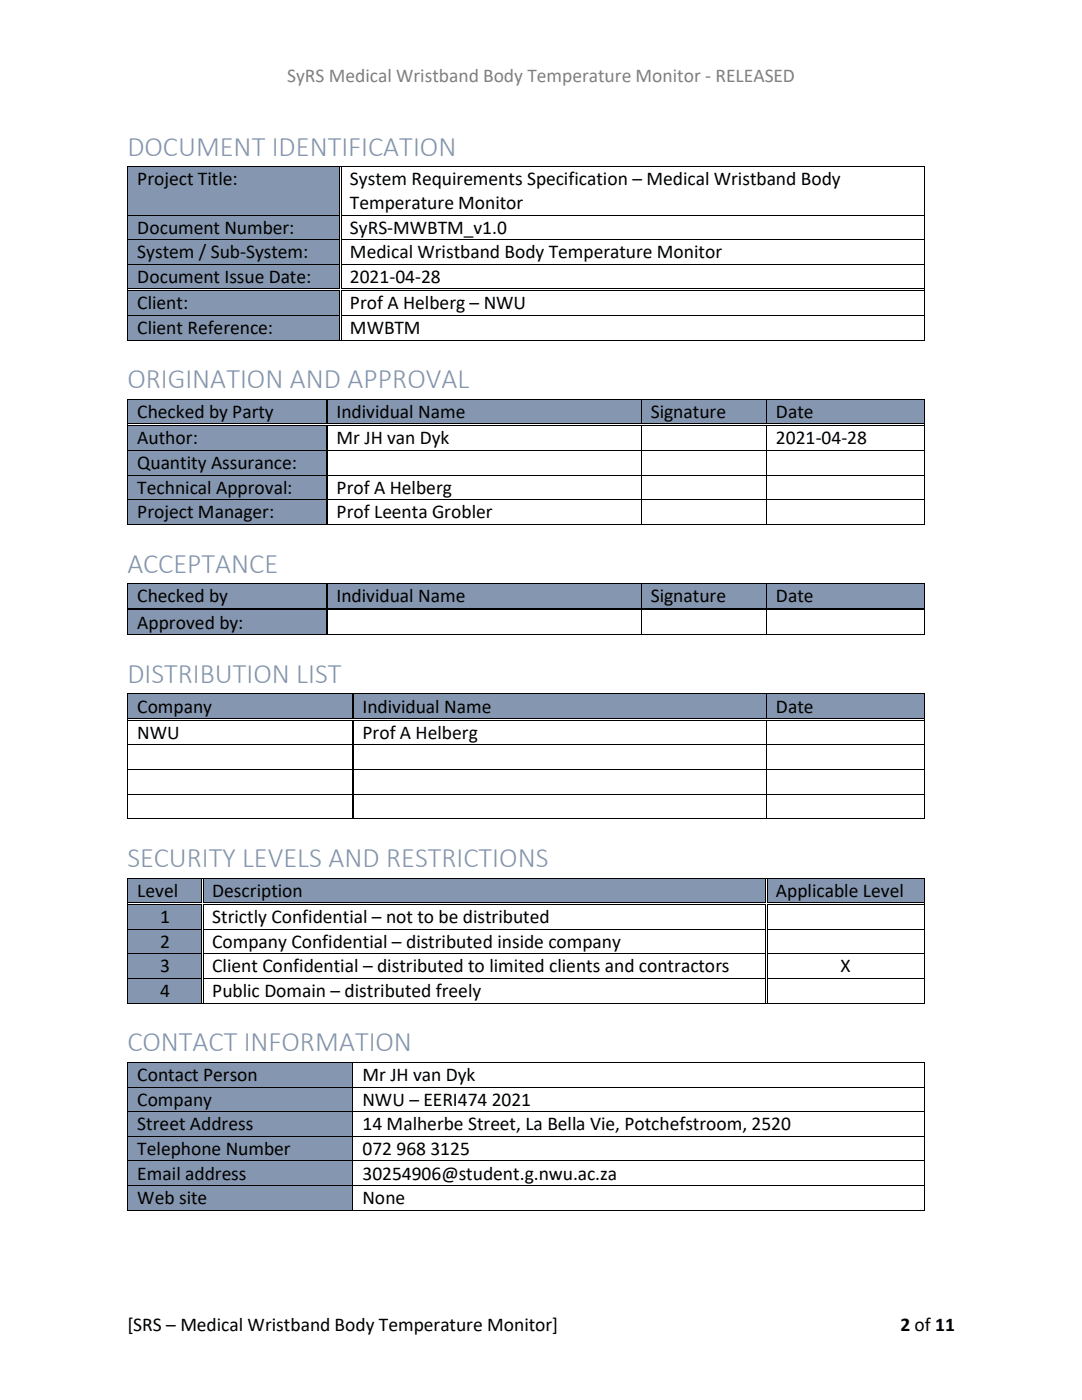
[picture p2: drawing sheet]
<svg xmlns="http://www.w3.org/2000/svg" width="216mm" height="279mm" viewBox="0 0 216 279" stroke-linecap="round" stroke-linejoin="round" font-family="sans-serif">
<defs><g id="words">
<g font-size="5.6" fill="#8496b0">
<text x="25.4" y="31.1">DOCUMENT IDENTIFICATION</text>
<text x="25.4" y="77.5">ORIGINATION AND APPROVAL</text>
<text x="25.4" y="114.3">ACCEPTANCE</text>
<text x="25.4" y="136.3">DISTRIBUTION LIST</text>
<text x="25.4" y="173.1">SECURITY LEVELS AND RESTRICTIONS</text>
<text x="25.4" y="209.8">CONTACT INFORMATION</text>
</g>
<text font-size="3.9" fill="#808080" x="57.3" y="16.3">SyRS Medical Wristband Body Temperature Monitor - RELEASED</text>
<g font-size="3.9">
<text x="27.4" y="37">Project Title:</text>
<text x="69.8" y="37">System Requirements Specification – Medical Wristband Body</text>
<text x="69.8" y="41.7">Temperature Monitor</text>
<text x="27.4" y="46.7">Document Number:</text>
<text x="69.8" y="46.7">SyRS-MWBTM_v1.0</text>
<text x="27.4" y="51.6">System / Sub-System:</text>
<text x="69.8" y="51.6">Medical Wristband Body Temperature Monitor</text>
<text x="27.4" y="56.5">Document Issue Date:</text>
<text x="69.8" y="56.5">2021-04-28</text>
<text x="27.4" y="61.7">Client:</text>
<text x="69.8" y="61.7">Prof A Helberg – NWU</text>
<text x="27.4" y="66.7">Client Reference:</text>
<text x="69.8" y="66.7">MWBTM</text>
<text x="27.4" y="83.4">Checked by Party</text>
<text x="67.1" y="83.4">Individual Name</text>
<text x="129.9" y="83.4">Signature</text>
<text x="154.8" y="83.4">Date</text>
<text x="27.4" y="88.7">Author:</text>
<text x="67.1" y="88.7">Mr JH van Dyk</text>
<text x="154.8" y="88.7">2021-04-28</text>
<text x="27.4" y="93.6">Quantity Assurance:</text>
<text x="27.4" y="98.5">Technical Approval:</text>
<text x="67.1" y="98.5">Prof A Helberg</text>
<text x="27.4" y="103.4">Project Manager:</text>
<text x="67.1" y="103.4">Prof Leenta Grobler</text>
<text x="27.4" y="120.2">Checked by</text>
<text x="27.4" y="125.5">Approved by:</text>
<text x="67.1" y="120.2">Individual Name</text>
<text x="129.9" y="120.2">Signature</text>
<text x="154.8" y="120.2">Date</text>
<text x="27.4" y="142.2">Company</text>
<text x="72.3" y="142.2">Individual Name</text>
<text x="154.8" y="142.2">Date</text>
<text x="27.4" y="147.5">NWU</text>
<text x="72.3" y="147.5">Prof A Helberg</text>
<text x="27.4" y="179">Level</text>
<text x="42.3" y="179">Description</text>
<text x="154.8" y="179">Applicable Level</text>
<text x="32" y="184.3">1</text>
<text x="42.3" y="184.3">Strictly Confidential – not to be distributed</text>
<text x="32" y="189.2">2</text>
<text x="42.3" y="189.2">Company Confidential – distributed inside company</text>
<text x="32" y="194.1">3</text>
<text x="42.3" y="194.1">Client Confidential – distributed to limited clients and contractors</text>
<text x="167.7" y="194.1">X</text>
<text x="32" y="199">4</text>
<text x="42.3" y="199">Public Domain – distributed freely</text>
<text x="27.4" y="215.8">Contact Person</text>
<text x="72.3" y="215.8">Mr JH van Dyk</text>
<text x="27.4" y="220.7">Company</text>
<text x="72.3" y="220.7">NWU – EERI474 2021</text>
<text x="27.4" y="225.6">Street Address</text>
<text x="72.3" y="225.6">14 Malherbe Street, La Bella Vie, Potchefstroom, 2520</text>
<text x="27.4" y="230.5">Telephone Number</text>
<text x="72.3" y="230.5">072</text>
<text x="79.1" y="230.5">968 3125</text>
<text x="27.4" y="235.4">Email address</text>
<text x="72.3" y="235.4">30254906@student.g.nwu.ac.za</text>
<text x="27.4" y="240.3">Web site</text>
<text x="72.3" y="240.3">None</text>
<text x="25.4" y="265.6">[SRS – Medical Wristband Body Temperature Monitor]</text>
<text x="179.7" y="265.6">2 of 11</text>
</g>
</g></defs>
<g fill="#8496b0">
<path d="M25.6 33.4h42.1v9.4h-42.1z" fill-rule="evenodd"/>
<path d="M27.4 33.4h38.6v4.7h-38.6z" fill-rule="evenodd"/>
</g>
<g fill="#000">
<path d="M25.4 33.2h.2v.2h-.2z" fill-rule="evenodd"/>
<path d="M25.4 33.2h.2v.2h-.2z" fill-rule="evenodd"/>
<path d="M67.7 33.2h.1v.2h-.1z" fill-rule="evenodd"/>
<path d="M184.5 33.2h.2v.2h-.2z" fill-rule="evenodd"/>
<path d="M184.5 33.2h.2v.2h-.2z" fill-rule="evenodd"/>
</g>
<path d="M25.5 33.4v9.4M25.6 33.3h42.1M67.7 33.4v9.4M67.8 33.3h116.7M68.1 33.4v9.4M184.6 33.4v9.4" fill="none" stroke="#000" stroke-width=".2"/>
<g fill="#8496b0">
<path d="M25.6 43h42.1v4.8h-42.1z" fill-rule="evenodd"/>
<path d="M27.4 43h38.6v4.8h-38.6z" fill-rule="evenodd"/>
</g>
<g fill="#000">
<path d="M25.4 42.8h.2v.2h-.2z" fill-rule="evenodd"/>
<path d="M67.7 42.8h.1v.2h-.1z" fill-rule="evenodd"/>
<path d="M68 42.8h.2v.2h-.2z" fill-rule="evenodd"/>
<path d="M184.5 42.8h.2v.2h-.2z" fill-rule="evenodd"/>
</g>
<path d="M25.5 43v4.8M25.6 42.9h42.1M67.7 43v4.8M68.1 43v4.8M68.2 42.9h116.3M184.6 43v4.8" fill="none" stroke="#000" stroke-width=".2"/>
<g fill="#8496b0">
<path d="M25.6 47.9h42.1v4.8h-42.1z" fill-rule="evenodd"/>
<path d="M27.4 47.9h38.6v4.8h-38.6z" fill-rule="evenodd"/>
</g>
<g fill="#000">
<path d="M25.4 47.8h.2v.1h-.2z" fill-rule="evenodd"/>
<path d="M67.7 47.8h.1v.1h-.1z" fill-rule="evenodd"/>
<path d="M68 47.8h.2v.1h-.2z" fill-rule="evenodd"/>
<path d="M184.5 47.8h.2v.1h-.2z" fill-rule="evenodd"/>
</g>
<path d="M25.5 47.9v4.8M25.6 47.8h42.1M67.7 47.9v4.8M68.1 47.9v4.8M68.2 47.8h116.3M184.6 47.9v4.8" fill="none" stroke="#000" stroke-width=".2"/>
<g fill="#8496b0">
<path d="M25.6 52.8h42.1v4.8h-42.1z" fill-rule="evenodd"/>
<path d="M27.4 52.8h38.6v4.8h-38.6z" fill-rule="evenodd"/>
</g>
<g fill="#000">
<path d="M25.4 52.7h.2v.1h-.2z" fill-rule="evenodd"/>
<path d="M67.7 52.7h.1v.1h-.1z" fill-rule="evenodd"/>
<path d="M68 52.7h.2v.1h-.2z" fill-rule="evenodd"/>
<path d="M184.5 52.7h.2v.1h-.2z" fill-rule="evenodd"/>
</g>
<path d="M25.5 52.8v4.8M25.6 52.8h42.1M67.7 52.8v4.8M68.1 52.8v4.8M68.2 52.8h116.3M184.6 52.8v4.8" fill="none" stroke="#000" stroke-width=".2"/>
<g fill="#8496b0">
<path d="M25.6 58.1h42.1v4.7h-42.1z" fill-rule="evenodd"/>
<path d="M27.4 58.1h38.6v4.7h-38.6z" fill-rule="evenodd"/>
</g>
<g fill="#000">
<path d="M25.4 57.6h.2v.5h-.2z" fill-rule="evenodd"/>
<path d="M67.7 58.1h.1z" fill-rule="evenodd"/>
<path d="M67.7 57.6h.1v.1h-.1z" fill-rule="evenodd"/>
<path d="M67.7 57.9h.1v.2h-.1z" fill-rule="evenodd"/>
<path d="M68 58.1h.2z" fill-rule="evenodd"/>
<path d="M68 57.6h.2v.1h-.2z" fill-rule="evenodd"/>
<path d="M68 57.9h.2v.2h-.2z" fill-rule="evenodd"/>
<path d="M184.5 57.6h.2v.5h-.2z" fill-rule="evenodd"/>
</g>
<path d="M25.5 58.1v4.7M25.6 57.7h42.1M25.6 58h42.1M67.7 58.1v4.7M68.1 58.1v4.7M68.2 57.7h116.3M68.2 58h116.3M184.6 58.1v4.7" fill="none" stroke="#000" stroke-width=".2"/>
<path d="M25.6 58.1h42.1" fill="none" stroke="#8496b0" stroke-width=".2"/>
<g fill="#8496b0">
<path d="M25.6 63h42.1v4.7h-42.1z" fill-rule="evenodd"/>
<path d="M27.4 63h38.6v4.7h-38.6z" fill-rule="evenodd"/>
</g>
<g fill="#000">
<path d="M25.4 62.8h.2v.2h-.2z" fill-rule="evenodd"/>
<path d="M25.4 67.8h.2v.2h-.2z" fill-rule="evenodd"/>
<path d="M25.4 67.8h.2v.2h-.2z" fill-rule="evenodd"/>
<path d="M67.7 62.8h.1v.2h-.1z" fill-rule="evenodd"/>
<path d="M67.7 67.8h.1v.2h-.1z" fill-rule="evenodd"/>
<path d="M68 62.8h.2v.2h-.2z" fill-rule="evenodd"/>
<path d="M184.5 62.8h.2v.2h-.2z" fill-rule="evenodd"/>
<path d="M184.5 67.8h.2v.2h-.2z" fill-rule="evenodd"/>
<path d="M184.5 67.8h.2v.2h-.2z" fill-rule="evenodd"/>
</g>
<path d="M25.5 63v4.8M25.6 62.9h42.1M25.6 67.9h42.1M67.7 63v4.8M67.8 67.9h116.7M68.1 63v4.8M68.2 62.9h116.3M184.6 63v4.8" fill="none" stroke="#000" stroke-width=".2"/>
<g fill="#8496b0">
<path d="M25.6 79.8h39.4v4.7h-39.4z" fill-rule="evenodd"/>
<path d="M27.4 79.8h35.9v4.7h-35.9z" fill-rule="evenodd"/>
<path d="M65.5 79.8h62.4v4.7h-62.4z" fill-rule="evenodd"/>
<path d="M67.1 79.8h59v4.7h-59z" fill-rule="evenodd"/>
<path d="M128 79.8h24.8v4.7h-24.8z" fill-rule="evenodd"/>
<path d="M129.9 79.8h21.2v4.7h-21.2z" fill-rule="evenodd"/>
<path d="M153.1 79.8h31.4v4.7h-31.4z" fill-rule="evenodd"/>
<path d="M154.8 79.8h27.9v4.7h-27.9z" fill-rule="evenodd"/>
</g>
<g fill="#000">
<path d="M25.4 79.6h.2v.2h-.2z" fill-rule="evenodd"/>
<path d="M25.4 79.6h.2v.2h-.2z" fill-rule="evenodd"/>
<path d="M65 79.6h.2v.2h-.2z" fill-rule="evenodd"/>
<path d="M127.9 79.6h.1v.2h-.1z" fill-rule="evenodd"/>
<path d="M152.9 79.6h.2v.2h-.2z" fill-rule="evenodd"/>
<path d="M184.5 79.6h.2v.2h-.2z" fill-rule="evenodd"/>
<path d="M184.5 79.6h.2v.2h-.2z" fill-rule="evenodd"/>
</g>
<path d="M25.5 79.8v4.7M25.6 79.7h39.4M65.1 79.8v4.7M65.2 79.7h62.7M65.4 79.8v4.7M128 79.8v4.7M128 79.7h24.9M153 79.8v4.7M153.1 79.7h31.4M184.6 79.8v4.7" fill="none" stroke="#000" stroke-width=".2"/>
<g fill="#8496b0">
<path d="M25.6 85.1h39.4v4.7h-39.4z" fill-rule="evenodd"/>
<path d="M27.4 85.1h35.9v4.7h-35.9z" fill-rule="evenodd"/>
</g>
<g fill="#000">
<path d="M25.4 84.5h.2v.6h-.2z" fill-rule="evenodd"/>
<path d="M65 85l.2 .1z" fill-rule="evenodd"/>
<path d="M65 84.5h.2v.2h-.2z" fill-rule="evenodd"/>
<path d="M65 84.8h.2v.2h-.2z" fill-rule="evenodd"/>
<path d="M65.3 85l.2 .1z" fill-rule="evenodd"/>
<path d="M65.3 84.5h.2v.2h-.2z" fill-rule="evenodd"/>
<path d="M65.3 84.8h.2v.2h-.2z" fill-rule="evenodd"/>
<path d="M127.9 85l.1 .1z" fill-rule="evenodd"/>
<path d="M127.9 84.5h.5v.2h-.5z" fill-rule="evenodd"/>
<path d="M127.9 84.8h.5v.2h-.5z" fill-rule="evenodd"/>
<path d="M152.9 85l.2 .1z" fill-rule="evenodd"/>
<path d="M152.9 84.5h.5v.2h-.5z" fill-rule="evenodd"/>
<path d="M152.9 84.8h.5v.2h-.5z" fill-rule="evenodd"/>
<path d="M184.5 84.5h.2v.6h-.2z" fill-rule="evenodd"/>
</g>
<g fill="none" stroke="#000" stroke-width=".2">
<path d="M25.5 85.1v4.7M25.6 84.6h39.4M25.6 84.9h39.4M65.1 85.1v4.7M65.4 85.1v4.7M65.5 84.6h62.4M65.5 84.9h62.4M128 85.1v4.7M128.4 84.6h24.5M128.4 84.9h24.5M153 85.1v4.7M153.4 84.6h31.1"/>
<path d="M153.4 84.9h31.1M184.6 85.1v4.7"/>
</g>
<path d="M25.6 85h39.4" fill="none" stroke="#8496b0" stroke-width=".2"/>
<g fill="#8496b0">
<path d="M25.6 90h39.4v4.7h-39.4z" fill-rule="evenodd"/>
<path d="M27.4 90h35.9v4.7h-35.9z" fill-rule="evenodd"/>
</g>
<g fill="#000">
<path d="M25.4 89.8h.2v.2h-.2z" fill-rule="evenodd"/>
<path d="M65 89.8h.2v.2h-.2z" fill-rule="evenodd"/>
<path d="M65.3 89.8h.2v.2h-.2z" fill-rule="evenodd"/>
<path d="M127.9 89.8h.1v.2h-.1z" fill-rule="evenodd"/>
<path d="M152.9 89.8h.2v.2h-.2z" fill-rule="evenodd"/>
<path d="M184.5 89.8h.2v.2h-.2z" fill-rule="evenodd"/>
</g>
<path d="M25.5 90v4.7M25.6 89.9h39.4M65.1 90v4.7M65.4 90v4.7M65.5 89.9h62.4M128 90v4.7M128 89.9h24.9M153 90v4.7M153.1 89.9h31.4M184.6 90v4.7" fill="none" stroke="#000" stroke-width=".2"/>
<g fill="#8496b0">
<path d="M25.6 94.9h39.4v4.7h-39.4z" fill-rule="evenodd"/>
<path d="M27.4 94.9h35.9v4.7h-35.9z" fill-rule="evenodd"/>
</g>
<g fill="#000">
<path d="M25.4 94.7h.2v.2h-.2z" fill-rule="evenodd"/>
<path d="M65 94.7h.2v.2h-.2z" fill-rule="evenodd"/>
<path d="M65.3 94.7h.2v.2h-.2z" fill-rule="evenodd"/>
<path d="M127.9 94.7h.1v.2h-.1z" fill-rule="evenodd"/>
<path d="M152.9 94.7h.2v.2h-.2z" fill-rule="evenodd"/>
<path d="M184.5 94.7h.2v.2h-.2z" fill-rule="evenodd"/>
</g>
<path d="M25.5 94.9v4.7M25.6 94.8h39.4M65.1 94.9v4.7M65.4 94.9v4.7M65.5 94.8h62.4M128 94.9v4.7M128 94.8h24.9M153 94.9v4.7M153.1 94.8h31.4M184.6 94.9v4.7" fill="none" stroke="#000" stroke-width=".2"/>
<g fill="#8496b0">
<path d="M25.6 99.8h39.4v4.7h-39.4z" fill-rule="evenodd"/>
<path d="M27.4 99.8h35.9v4.7h-35.9z" fill-rule="evenodd"/>
</g>
<g fill="#000">
<path d="M25.4 99.6h.2v.2h-.2z" fill-rule="evenodd"/>
<path d="M65 99.6h.2v.2h-.2z" fill-rule="evenodd"/>
<path d="M65.3 99.6h.2v.2h-.2z" fill-rule="evenodd"/>
<path d="M127.9 99.6h.1v.2h-.1z" fill-rule="evenodd"/>
<path d="M152.9 99.6h.2v.2h-.2z" fill-rule="evenodd"/>
<path d="M184.5 99.6h.2v.2h-.2z" fill-rule="evenodd"/>
<path d="M25.4 104.5h.2v.2h-.2z" fill-rule="evenodd"/>
<path d="M25.4 104.5h.2v.2h-.2z" fill-rule="evenodd"/>
<path d="M65 104.5h.2v.2h-.2z" fill-rule="evenodd"/>
<path d="M127.9 104.5h.1v.2h-.1z" fill-rule="evenodd"/>
<path d="M152.9 104.5h.2v.2h-.2z" fill-rule="evenodd"/>
<path d="M184.5 104.5h.2v.2h-.2z" fill-rule="evenodd"/>
<path d="M184.5 104.5h.2v.2h-.2z" fill-rule="evenodd"/>
</g>
<g fill="none" stroke="#000" stroke-width=".2">
<path d="M25.5 99.8v4.7M25.6 99.7h39.4M65.1 99.8v4.7M65.4 99.8v4.7M65.5 99.7h62.4M128 99.8v4.7M128 99.7h24.9M153 99.8v4.7M153.1 99.7h31.4M184.6 99.8v4.7M25.6 104.6h39.4M65.2 104.6h62.7"/>
<path d="M128 104.6h24.9M153.1 104.6h31.4"/>
</g>
<g fill="#8496b0">
<path d="M25.6 116.6h39.4v4.7h-39.4z" fill-rule="evenodd"/>
<path d="M27.4 116.6h35.9v4.7h-35.9z" fill-rule="evenodd"/>
<path d="M65.5 116.6h62.4v4.7h-62.4z" fill-rule="evenodd"/>
<path d="M67.1 116.6h59v4.7h-59z" fill-rule="evenodd"/>
<path d="M128 116.6h24.8v4.7h-24.8z" fill-rule="evenodd"/>
<path d="M129.9 116.6h21.2v4.7h-21.2z" fill-rule="evenodd"/>
<path d="M153.1 116.6h31.4v4.7h-31.4z" fill-rule="evenodd"/>
<path d="M154.8 116.6h27.9v4.7h-27.9z" fill-rule="evenodd"/>
</g>
<g fill="#000">
<path d="M25.4 116.4h.2v.2h-.2z" fill-rule="evenodd"/>
<path d="M25.4 116.4h.2v.2h-.2z" fill-rule="evenodd"/>
<path d="M65 116.4h.2v.2h-.2z" fill-rule="evenodd"/>
<path d="M127.9 116.4h.1v.2h-.1z" fill-rule="evenodd"/>
<path d="M152.9 116.4h.2v.2h-.2z" fill-rule="evenodd"/>
<path d="M184.5 116.4h.2v.2h-.2z" fill-rule="evenodd"/>
<path d="M184.5 116.4h.2v.2h-.2z" fill-rule="evenodd"/>
</g>
<path d="M25.5 116.6v4.7M25.6 116.5h39.4M65.1 116.6v4.7M65.2 116.5h62.7M65.4 116.6v4.7M128 116.6v4.7M128 116.5h24.9M153 116.6v4.7M153.1 116.5h31.4M184.6 116.6v4.7" fill="none" stroke="#000" stroke-width=".2"/>
<g fill="#8496b0">
<path d="M25.6 121.8h39.4v4.8h-39.4z" fill-rule="evenodd"/>
<path d="M27.4 121.8h35.9v4.8h-35.9z" fill-rule="evenodd"/>
</g>
<g fill="#000">
<path d="M25.4 121.3h.2v.6h-.2z" fill-rule="evenodd"/>
<path d="M25.4 126.6h.2v.1h-.2z" fill-rule="evenodd"/>
<path d="M25.4 126.6h.2v.1h-.2z" fill-rule="evenodd"/>
<path d="M65 121.8l.2 .1z" fill-rule="evenodd"/>
<path d="M65 121.3h.2v.2h-.2z" fill-rule="evenodd"/>
<path d="M65 121.6h.2v.2h-.2z" fill-rule="evenodd"/>
<path d="M65 126.6h.2v.1h-.2z" fill-rule="evenodd"/>
<path d="M65.3 121.8l.2 .1z" fill-rule="evenodd"/>
<path d="M65.3 121.3h.2v.2h-.2z" fill-rule="evenodd"/>
<path d="M65.3 121.6h.2v.2h-.2z" fill-rule="evenodd"/>
<path d="M127.9 121.8l.1 .1z" fill-rule="evenodd"/>
<path d="M127.9 121.3h.5v.2h-.5z" fill-rule="evenodd"/>
<path d="M127.9 121.6h.5v.2h-.5z" fill-rule="evenodd"/>
<path d="M127.9 126.6h.1v.1h-.1z" fill-rule="evenodd"/>
<path d="M152.9 121.8l.2 .1z" fill-rule="evenodd"/>
<path d="M152.9 121.3h.5v.2h-.5z" fill-rule="evenodd"/>
<path d="M152.9 121.6h.5v.2h-.5z" fill-rule="evenodd"/>
<path d="M152.9 126.6h.2v.1h-.2z" fill-rule="evenodd"/>
<path d="M184.5 121.3h.2v.6h-.2z" fill-rule="evenodd"/>
<path d="M184.5 126.6h.2v.1h-.2z" fill-rule="evenodd"/>
<path d="M184.5 126.6h.2v.1h-.2z" fill-rule="evenodd"/>
</g>
<g fill="none" stroke="#000" stroke-width=".2">
<path d="M25.5 121.9v4.7M25.6 121.4h39.4M25.6 121.7h39.4M25.6 126.6h39.4M65.1 121.9v4.7M65.2 126.6h62.7M65.4 121.9v4.7M65.5 121.4h62.4M65.5 121.7h62.4M128 121.9v4.7M128 126.6h24.9M128.4 121.4h24.5"/>
<path d="M128.4 121.7h24.5M153 121.9v4.7M153.1 126.6h31.4M153.4 121.4h31.1M153.4 121.7h31.1M184.6 121.9v4.7"/>
</g>
<path d="M25.6 121.8h39.4" fill="none" stroke="#8496b0" stroke-width=".2"/>
<g fill="#8496b0">
<path d="M25.6 138.6h44.6v4.7h-44.6z" fill-rule="evenodd"/>
<path d="M27.4 138.6h41.1v4.7h-41.1z" fill-rule="evenodd"/>
<path d="M70.7 138.6h82.1v4.7h-82.1z" fill-rule="evenodd"/>
<path d="M72.3 138.6h78.8v4.7h-78.8z" fill-rule="evenodd"/>
<path d="M153.1 138.6h31.4v4.7h-31.4z" fill-rule="evenodd"/>
<path d="M154.8 138.6h27.9v4.7h-27.9z" fill-rule="evenodd"/>
</g>
<g fill="#000">
<path d="M25.4 138.4h.2v.2h-.2z" fill-rule="evenodd"/>
<path d="M25.4 138.4h.2v.2h-.2z" fill-rule="evenodd"/>
<path d="M70.2 138.4h.1v.2h-.1z" fill-rule="evenodd"/>
<path d="M152.9 138.4h.2v.2h-.2z" fill-rule="evenodd"/>
<path d="M184.5 138.4h.2v.2h-.2z" fill-rule="evenodd"/>
<path d="M184.5 138.4h.2v.2h-.2z" fill-rule="evenodd"/>
<path d="M25.4 143.3h.2v.6h-.2z" fill-rule="evenodd"/>
<path d="M25.4 148.6h.2v.1h-.2z" fill-rule="evenodd"/>
<path d="M25.4 153.5h.2v.2h-.2z" fill-rule="evenodd"/>
<path d="M25.4 158.4h.2v.2h-.2z" fill-rule="evenodd"/>
<path d="M70.2 143.8l.1 .1z" fill-rule="evenodd"/>
<path d="M70.2 143.3h.1v.2h-.1z" fill-rule="evenodd"/>
<path d="M70.2 143.7h.1v.1h-.1z" fill-rule="evenodd"/>
<path d="M70.2 148.6h.1v.1h-.1z" fill-rule="evenodd"/>
<path d="M70.2 153.5h.1v.2h-.1z" fill-rule="evenodd"/>
<path d="M70.2 158.4h.1v.2h-.1z" fill-rule="evenodd"/>
<path d="M70.5 143.8l.2 .1z" fill-rule="evenodd"/>
<path d="M70.5 143.3h.2v.2h-.2z" fill-rule="evenodd"/>
<path d="M70.5 143.7h.2v.1h-.2z" fill-rule="evenodd"/>
<path d="M70.5 148.6h.2v.1h-.2z" fill-rule="evenodd"/>
<path d="M70.5 153.5h.2v.2h-.2z" fill-rule="evenodd"/>
<path d="M70.5 158.4h.2v.2h-.2z" fill-rule="evenodd"/>
<path d="M152.9 143.8l.2 .1z" fill-rule="evenodd"/>
<path d="M152.9 143.3h.5v.2h-.5z" fill-rule="evenodd"/>
<path d="M152.9 143.7h.5v.1h-.5z" fill-rule="evenodd"/>
<path d="M152.9 148.6h.2v.1h-.2z" fill-rule="evenodd"/>
<path d="M152.9 153.5h.2v.2h-.2z" fill-rule="evenodd"/>
<path d="M152.9 158.4h.2v.2h-.2z" fill-rule="evenodd"/>
<path d="M184.5 143.3h.2v.6h-.2z" fill-rule="evenodd"/>
<path d="M184.5 148.6h.2v.1h-.2z" fill-rule="evenodd"/>
<path d="M184.5 153.5h.2v.2h-.2z" fill-rule="evenodd"/>
<path d="M184.5 158.4h.2v.2h-.2z" fill-rule="evenodd"/>
<path d="M25.4 163.3h.2v.2h-.2z" fill-rule="evenodd"/>
<path d="M25.4 163.3h.2v.2h-.2z" fill-rule="evenodd"/>
<path d="M70.2 163.3h.1v.2h-.1z" fill-rule="evenodd"/>
<path d="M152.9 163.3h.2v.2h-.2z" fill-rule="evenodd"/>
<path d="M184.5 163.3h.2v.2h-.2z" fill-rule="evenodd"/>
<path d="M184.5 163.3h.2v.2h-.2z" fill-rule="evenodd"/>
</g>
<g fill="none" stroke="#000" stroke-width=".2">
<path d="M25.5 138.6v4.7M25.6 138.5h44.6M70.2 138.6v4.7M70.3 138.5h82.6M70.6 138.6v4.7M153 138.6v4.7M153.1 138.5h31.4M184.6 138.6v4.7M25.5 143.9v4.7M25.5 148.7v4.8M25.5 153.7v4.7M25.5 158.6v4.7"/>
<path d="M25.6 143.4h44.6M25.6 143.7h44.6M25.6 148.7h44.6M25.6 153.6h44.6M25.6 158.5h44.6M70.2 143.9v4.7M70.2 148.7v4.8M70.2 153.7v4.7M70.2 158.6v4.7M70.6 143.9v4.7M70.6 148.7v4.8M70.6 153.7v4.7"/>
<path d="M70.6 158.6v4.7M70.7 143.4h82.2M70.7 143.7h82.2M70.7 148.7h82.2M70.7 153.6h82.2M70.7 158.5h82.2M153 143.9v4.7M153 148.7v4.8M153 153.7v4.7M153 158.6v4.7M153.1 148.7h31.4M153.1 153.6h31.4"/>
<path d="M153.1 158.5h31.4M153.4 143.4h31.1M153.4 143.7h31.1M184.6 143.9v4.7M184.6 148.7v4.8M184.6 153.7v4.7M184.6 158.6v4.7M25.6 163.4h44.6M70.3 163.4h82.6M153.1 163.4h31.4"/>
</g>
<g fill="#8496b0">
<path d="M25.6 175.4h14.5v4.7h-14.5z" fill-rule="evenodd"/>
<path d="M27.4 175.4h11.1v4.7h-11.1z" fill-rule="evenodd"/>
<path d="M40.7 175.4h112v4.7h-112z" fill-rule="evenodd"/>
<path d="M42.3 175.4h108.7v4.7h-108.7z" fill-rule="evenodd"/>
<path d="M153.2 175.4h31.3v4.7h-31.3z" fill-rule="evenodd"/>
<path d="M154.8 175.4h27.9v4.7h-27.9z" fill-rule="evenodd"/>
</g>
<g fill="#000">
<path d="M25.4 175.2h.2v.1h-.2z" fill-rule="evenodd"/>
<path d="M25.4 175.2h.2v.1h-.2z" fill-rule="evenodd"/>
<path d="M40.2 175.2h.2v.1h-.2z" fill-rule="evenodd"/>
<path d="M152.7 175.2h.2v.1h-.2z" fill-rule="evenodd"/>
<path d="M184.5 175.2h.2v.1h-.2z" fill-rule="evenodd"/>
<path d="M184.5 175.2h.2v.1h-.2z" fill-rule="evenodd"/>
</g>
<path d="M25.5 175.3v4.8M25.6 175.2h14.6M40.3 175.3v4.8M40.4 175.2h112.3M40.6 175.3v4.8M152.8 175.3v4.8M152.9 175.2h31.6M153.1 175.3v4.8M184.6 175.3v4.8" fill="none" stroke="#000" stroke-width=".2"/>
<g fill="#8496b0">
<path d="M25.6 180.6h14.5v4.8h-14.5z" fill-rule="evenodd"/>
<path d="M27.4 180.6h11.1v4.8h-11.1z" fill-rule="evenodd"/>
</g>
<g fill="#000">
<path d="M25.4 180.1h.2v.6h-.2z" fill-rule="evenodd"/>
<path d="M40.2 180.6l.2 .1z" fill-rule="evenodd"/>
<path d="M40.2 180.1h.2v.2h-.2z" fill-rule="evenodd"/>
<path d="M40.2 180.4h.2v.2h-.2z" fill-rule="evenodd"/>
<path d="M40.5 180.6l.2 .1z" fill-rule="evenodd"/>
<path d="M40.5 180.1h.2v.2h-.2z" fill-rule="evenodd"/>
<path d="M40.5 180.4h.2v.2h-.2z" fill-rule="evenodd"/>
<path d="M152.7 180.6l.2 .1z" fill-rule="evenodd"/>
<path d="M152.7 180.1h.2v.2h-.2z" fill-rule="evenodd"/>
<path d="M152.7 180.4h.2v.2h-.2z" fill-rule="evenodd"/>
<path d="M153.1 180.6l.1 .1z" fill-rule="evenodd"/>
<path d="M153.1 180.1h.1v.2h-.1z" fill-rule="evenodd"/>
<path d="M153.1 180.4h.1v.2h-.1z" fill-rule="evenodd"/>
<path d="M184.5 180.1h.2v.6h-.2z" fill-rule="evenodd"/>
</g>
<path d="M25.5 180.7v4.7M25.6 180.2h14.6M25.6 180.5h14.6M40.3 180.7v4.7M40.6 180.7v4.7M40.7 180.2h112M40.7 180.5h112M152.8 180.7v4.7M153.1 180.7v4.7M153.2 180.2h31.3M153.2 180.5h31.3M184.6 180.7v4.7" fill="none" stroke="#000" stroke-width=".2"/>
<path d="M25.6 180.6h14.6" fill="none" stroke="#8496b0" stroke-width=".2"/>
<g fill="#8496b0">
<path d="M25.6 185.5h14.5v4.8h-14.5z" fill-rule="evenodd"/>
<path d="M27.4 185.5h11.1v4.8h-11.1z" fill-rule="evenodd"/>
</g>
<g fill="#000">
<path d="M25.4 185.4h.2v.1h-.2z" fill-rule="evenodd"/>
<path d="M40.2 185.4h.2v.1h-.2z" fill-rule="evenodd"/>
<path d="M40.5 185.4h.2v.1h-.2z" fill-rule="evenodd"/>
<path d="M152.7 185.4h.2v.1h-.2z" fill-rule="evenodd"/>
<path d="M153.1 185.4h.1v.1h-.1z" fill-rule="evenodd"/>
<path d="M184.5 185.4h.2v.1h-.2z" fill-rule="evenodd"/>
</g>
<path d="M25.5 185.5v4.8M25.6 185.4h14.6M40.3 185.5v4.8M40.6 185.5v4.8M40.7 185.4h112M152.8 185.5v4.8M153.1 185.5v4.8M153.2 185.4h31.3M184.6 185.5v4.8" fill="none" stroke="#000" stroke-width=".2"/>
<g fill="#8496b0">
<path d="M25.6 190.4h14.5v4.8h-14.5z" fill-rule="evenodd"/>
<path d="M27.4 190.4h11.1v4.8h-11.1z" fill-rule="evenodd"/>
</g>
<g fill="#000">
<path d="M25.4 190.3h.2v.1h-.2z" fill-rule="evenodd"/>
<path d="M40.2 190.3h.2v.1h-.2z" fill-rule="evenodd"/>
<path d="M40.5 190.3h.2v.1h-.2z" fill-rule="evenodd"/>
<path d="M152.7 190.3h.2v.1h-.2z" fill-rule="evenodd"/>
<path d="M153.1 190.3h.1v.1h-.1z" fill-rule="evenodd"/>
<path d="M184.5 190.3h.2v.1h-.2z" fill-rule="evenodd"/>
</g>
<path d="M25.5 190.4v4.8M25.6 190.4h14.6M40.3 190.4v4.8M40.6 190.4v4.8M40.7 190.4h112M152.8 190.4v4.8M153.1 190.4v4.8M153.2 190.4h31.3M184.6 190.4v4.8" fill="none" stroke="#000" stroke-width=".2"/>
<g fill="#8496b0">
<path d="M25.6 195.4h14.5v4.7h-14.5z" fill-rule="evenodd"/>
<path d="M27.4 195.4h11.1v4.7h-11.1z" fill-rule="evenodd"/>
</g>
<g fill="#000">
<path d="M25.4 195.2h.2v.2h-.2z" fill-rule="evenodd"/>
<path d="M40.2 195.2h.2v.2h-.2z" fill-rule="evenodd"/>
<path d="M40.5 195.2h.2v.2h-.2z" fill-rule="evenodd"/>
<path d="M152.7 195.2h.2v.2h-.2z" fill-rule="evenodd"/>
<path d="M153.1 195.2h.1v.2h-.1z" fill-rule="evenodd"/>
<path d="M184.5 195.2h.2v.2h-.2z" fill-rule="evenodd"/>
<path d="M25.4 200.1h.2v.2h-.2z" fill-rule="evenodd"/>
<path d="M25.4 200.1h.2v.2h-.2z" fill-rule="evenodd"/>
<path d="M40.2 200.1h.2v.2h-.2z" fill-rule="evenodd"/>
<path d="M152.7 200.1h.2v.2h-.2z" fill-rule="evenodd"/>
<path d="M184.5 200.1h.2v.2h-.2z" fill-rule="evenodd"/>
<path d="M184.5 200.1h.2v.2h-.2z" fill-rule="evenodd"/>
</g>
<path d="M25.5 195.4v4.7M25.6 195.3h14.6M40.3 195.4v4.7M40.6 195.4v4.7M40.7 195.3h112M152.8 195.4v4.7M153.1 195.4v4.7M153.2 195.3h31.3M184.6 195.4v4.7M25.6 200.2h14.6M40.4 200.2h112.3M152.9 200.2h31.6" fill="none" stroke="#000" stroke-width=".2"/>
<g fill="#8496b0">
<path d="M25.6 212.1h44.7v4.8h-44.7z" fill-rule="evenodd"/>
<path d="M27.4 212.1h41.1v4.8h-41.1z" fill-rule="evenodd"/>
</g>
<g fill="#000">
<path d="M25.4 212h.2v.1h-.2z" fill-rule="evenodd"/>
<path d="M25.4 212h.2v.1h-.2z" fill-rule="evenodd"/>
<path d="M70.3 212h.2v.1h-.2z" fill-rule="evenodd"/>
<path d="M184.5 212h.2v.1h-.2z" fill-rule="evenodd"/>
<path d="M184.5 212h.2v.1h-.2z" fill-rule="evenodd"/>
</g>
<path d="M25.5 212.1v4.8M25.6 212h44.7M70.4 212.1v4.8M70.5 212h114M184.6 212.1v4.8" fill="none" stroke="#000" stroke-width=".2"/>
<g fill="#8496b0">
<path d="M25.6 217h44.7v4.8h-44.7z" fill-rule="evenodd"/>
<path d="M27.4 217h41.1v4.8h-41.1z" fill-rule="evenodd"/>
</g>
<g fill="#000">
<path d="M25.4 216.9h.2v.1h-.2z" fill-rule="evenodd"/>
<path d="M70.3 216.9h.2v.1h-.2z" fill-rule="evenodd"/>
<path d="M184.5 216.9h.2v.1h-.2z" fill-rule="evenodd"/>
</g>
<path d="M25.5 217v4.8M25.6 217h44.7M70.4 217v4.8M70.5 217h114M184.6 217v4.8" fill="none" stroke="#000" stroke-width=".2"/>
<g fill="#8496b0">
<path d="M25.6 221.9h44.7v4.8h-44.7z" fill-rule="evenodd"/>
<path d="M27.4 221.9h41.1v4.8h-41.1z" fill-rule="evenodd"/>
</g>
<g fill="#000">
<path d="M25.4 221.8h.2v.1h-.2z" fill-rule="evenodd"/>
<path d="M70.3 221.8h.2v.1h-.2z" fill-rule="evenodd"/>
<path d="M184.5 221.8h.2v.1h-.2z" fill-rule="evenodd"/>
</g>
<path d="M25.5 221.9v4.8M25.6 221.9h44.7M70.4 221.9v4.8M70.5 221.9h114M184.6 221.9v4.8" fill="none" stroke="#000" stroke-width=".2"/>
<g fill="#8496b0">
<path d="M25.6 226.9h44.7v4.7h-44.7z" fill-rule="evenodd"/>
<path d="M27.4 226.9h41.1v4.7h-41.1z" fill-rule="evenodd"/>
</g>
<g fill="#000">
<path d="M25.4 226.7h.2v.2h-.2z" fill-rule="evenodd"/>
<path d="M70.3 226.7h.2v.2h-.2z" fill-rule="evenodd"/>
<path d="M184.5 226.7h.2v.2h-.2z" fill-rule="evenodd"/>
</g>
<path d="M25.5 226.9v4.7M25.6 226.8h44.7M70.4 226.9v4.7M70.5 226.8h114M184.6 226.9v4.7" fill="none" stroke="#000" stroke-width=".2"/>
<g fill="#8496b0">
<path d="M25.6 231.8h44.7v4.7h-44.7z" fill-rule="evenodd"/>
<path d="M27.4 231.8h41.1v4.7h-41.1z" fill-rule="evenodd"/>
</g>
<g fill="#000">
<path d="M25.4 231.6h.2v.2h-.2z" fill-rule="evenodd"/>
<path d="M70.3 231.6h.2v.2h-.2z" fill-rule="evenodd"/>
<path d="M184.5 231.6h.2v.2h-.2z" fill-rule="evenodd"/>
</g>
<path d="M25.5 231.8v4.7M25.6 231.7h44.7M70.4 231.8v4.7M70.5 231.7h114M184.6 231.8v4.7" fill="none" stroke="#000" stroke-width=".2"/>
<g fill="#8496b0">
<path d="M25.6 236.7h44.7v4.7h-44.7z" fill-rule="evenodd"/>
<path d="M27.4 236.7h41.1v4.7h-41.1z" fill-rule="evenodd"/>
</g>
<g fill="#000">
<path d="M25.4 236.5h.2v.2h-.2z" fill-rule="evenodd"/>
<path d="M70.3 236.5h.2v.2h-.2z" fill-rule="evenodd"/>
<path d="M184.5 236.5h.2v.2h-.2z" fill-rule="evenodd"/>
<path d="M25.4 241.4h.2v.2h-.2z" fill-rule="evenodd"/>
<path d="M25.4 241.4h.2v.2h-.2z" fill-rule="evenodd"/>
<path d="M70.3 241.4h.2v.2h-.2z" fill-rule="evenodd"/>
<path d="M184.5 241.4h.2v.2h-.2z" fill-rule="evenodd"/>
<path d="M184.5 241.4h.2v.2h-.2z" fill-rule="evenodd"/>
</g>
<path d="M25.5 236.7v4.7M25.6 236.6h44.7M70.4 236.7v4.7M70.5 236.6h114M184.6 236.7v4.7M25.6 241.5h44.7M70.5 241.5h114" fill="none" stroke="#000" stroke-width=".2"/>
<use href="#words"/>
</svg>
